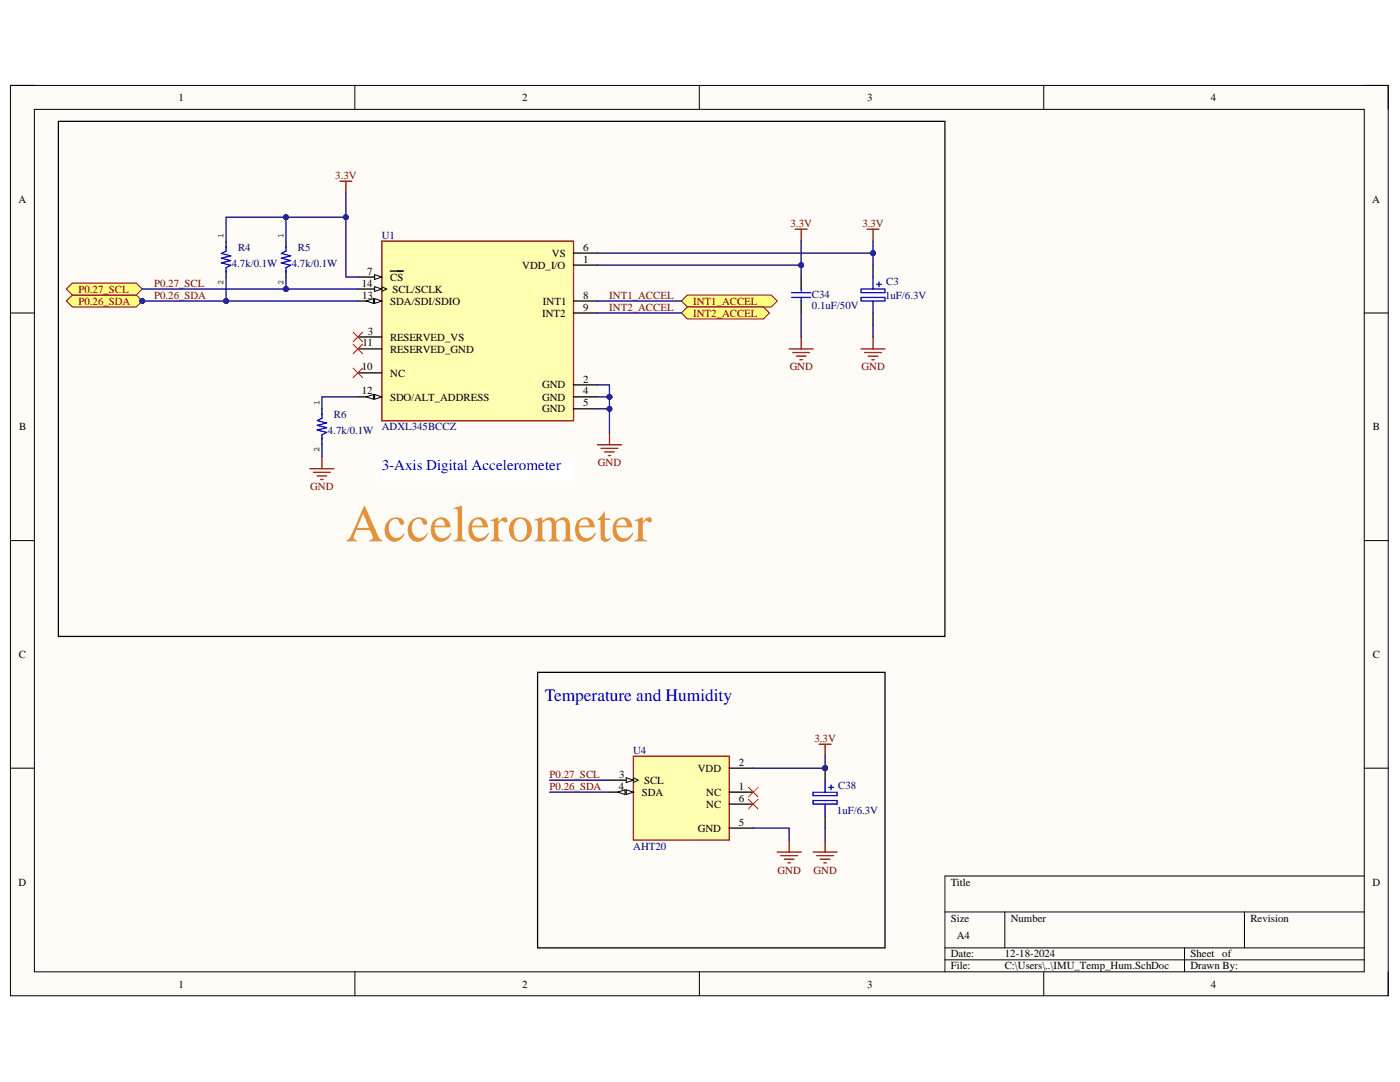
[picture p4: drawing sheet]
<svg xmlns="http://www.w3.org/2000/svg" width="279mm" height="216mm" viewBox="0 0 279 216" stroke-linecap="round" stroke-linejoin="round" font-family="sans-serif">
<defs><g id="words">
<text font-size="10.4" fill="#e69138" x="69" y="108">Accelerometer</text>
<text font-size="3.5" fill="#00f" x="108.7" y="139.9">Temperature and Humidity</text>
<text font-size="3" fill="#00f" x="76.2" y="93.8">3-Axis Digital Accelerometer</text>
<g font-size="2.2">
<text x="35.6" y="20.1">1</text>
<text x="104.2" y="20.1">2</text>
<text x="173" y="20.1">3</text>
<text x="241.6" y="20.1">4</text>
<text x="3.7" y="40.5">A</text>
<text x="273.9" y="40.5">A</text>
<text x="104.2" y="53.6">VDD_I/O</text>
<text x="110.1" y="51.2">VS</text>
<text x="116.4" y="50">6</text>
<text x="116.4" y="52.4">1</text>
<text x="72.2" y="57.2">14</text>
<text x="72.3" y="59.6">13</text>
<text x="73.3" y="54.8">7</text>
<text x="77.9" y="56">CS</text>
<text x="78.3" y="58.4">SCL/SCLK</text>
<text x="116.4" y="59.6">8</text>
<text x="77.9" y="60.8">SDA/SDI/SDIO</text>
<text x="108.2" y="63.2">INT2</text>
<text x="108.4" y="60.8">INT1</text>
<text x="116.4" y="62">9</text>
<text x="72.4" y="69.1">11</text>
<text x="73.4" y="66.8">3</text>
<text x="77.9" y="68">RESERVED_VS</text>
<text x="77.9" y="70.4">RESERVED_GND</text>
<text x="72.2" y="73.9">10</text>
<text x="77.9" y="75.1">NC</text>
<text x="108.2" y="77.5">GND</text>
<text x="116.4" y="76.3">2</text>
<text x="72.2" y="78.7">12</text>
<text x="77.9" y="79.9">SDO/ALT_ADDRESS</text>
<text x="108.2" y="79.9">GND</text>
<text x="108.2" y="82.3">GND</text>
<text x="116.4" y="78.7">4</text>
<text x="116.4" y="81.1">5</text>
<text x="3.8" y="85.9">B</text>
<text x="274" y="85.9">B</text>
<text x="3.8" y="131.3">C</text>
<text x="274" y="131.3">C</text>
<text x="123.6" y="155.2">3</text>
<text x="139.2" y="154">VDD</text>
<text x="147.4" y="152.8">2</text>
<text x="123.5" y="157.6">4</text>
<text x="128.1" y="158.8">SDA</text>
<text x="128.5" y="156.4">SCL</text>
<text x="140.9" y="158.8">NC</text>
<text x="140.9" y="161.2">NC</text>
<text x="147.4" y="157.6">1</text>
<text x="147.4" y="160">6</text>
<text x="139.2" y="166">GND</text>
<text x="147.4" y="164.7">5</text>
<text x="3.7" y="176.7">D</text>
<text x="189.7" y="176.7">Title</text>
<text x="273.9" y="176.7">D</text>
<text x="189.7" y="183.9">Size</text>
<text x="201.7" y="183.9">Number</text>
<text x="249.6" y="183.9">Revision</text>
<text x="189.7" y="191">Date:</text>
<text x="191" y="187.4">A4</text>
<text x="200.5" y="191">12-18-2024</text>
<text x="237.6" y="191">Sheet</text>
<text x="243.9" y="191">of</text>
<text x="35.6" y="197">1</text>
<text x="104.2" y="197">2</text>
<text x="173" y="197">3</text>
<text x="189.7" y="193.5">File:</text>
<text x="200.5" y="193.5">C:\Users\..\IMU_Temp_Hum.SchDoc</text>
<text x="237.6" y="193.5">Drawn By:</text>
<text x="241.6" y="197">4</text>
</g>
<g font-size="2.2" fill="#800000">
<text x="66.9" y="35.7">3.3V</text>
<text x="157.8" y="45.2">3.3V</text>
<text x="172.1" y="45.2">3.3V</text>
<text x="15.6" y="58.4">P0.27_SCL</text>
<text x="30.8" y="57.2">P0.27_SCL</text>
<text x="30.8" y="59.6">P0.26_SDA</text>
<text x="121.6" y="59.6">INT1_ACCEL</text>
<text x="15.6" y="60.8">P0.26_SDA</text>
<text x="121.6" y="62">INT2_ACCEL</text>
<text x="138.4" y="60.8">INT1_ACCEL</text>
<text x="138.4" y="63.2">INT2_ACCEL</text>
<text x="157.6" y="73.9">GND</text>
<text x="171.9" y="73.9">GND</text>
<text x="119.3" y="93.1">GND</text>
<text x="61.9" y="97.8">GND</text>
<text x="162.5" y="148">3.3V</text>
<text x="109.7" y="155.2">P0.27_SCL</text>
<text x="109.7" y="157.6">P0.26_SDA</text>
<text x="155.2" y="174.3">GND</text>
<text x="162.4" y="174.3">GND</text>
</g>
<g font-size="2.2" fill="#000080">
<text x="76.2" y="47.7">U1</text>
<text x="46.3" y="53.2">4.7k/0.1W</text>
<text x="47.5" y="50">R4</text>
<text x="58.2" y="53.2">4.7k/0.1W</text>
<text x="59.5" y="50">R5</text>
<text x="162" y="59.4">C34</text>
<text x="176.6" y="59.6">1uF/6.3V</text>
<text x="176.8" y="57">C3</text>
<text x="162" y="61.7">0.1uF/50V</text>
<text x="66.6" y="83.5">R6</text>
<text x="65.4" y="86.6">4.7k/0.1W</text>
<text x="76.2" y="85.9">ADXL345BCCZ</text>
<text x="126.4" y="150.4">U4</text>
<text x="167.3" y="157.3">C38</text>
<text x="167" y="162.4">1uF/6.3V</text>
<text x="126.4" y="169.5">AHT20</text>
</g>
<g font-size="1.7">
<text x="44.6" y="47.5" transform="rotate(-90 44.6 47.5)">1</text>
<text x="56.6" y="47.5" transform="rotate(-90 56.6 47.5)">1</text>
<text x="44.6" y="56.8" transform="rotate(-90 44.6 56.8)">2</text>
<text x="56.6" y="56.8" transform="rotate(-90 56.6 56.8)">2</text>
<text x="63.7" y="80.9" transform="rotate(-90 63.7 80.9)">1</text>
<text x="63.7" y="90.2" transform="rotate(-90 63.7 90.2)">2</text>
</g>
</g></defs>
<path d="M2.1 17h274.9v181.7h-274.9z" fill-rule="evenodd" fill="#fffcf8"/>
<path d="M2.1 17h274.9v181.7h-274.9z" fill="none" stroke="#000" stroke-width=".2"/>
<path d="M6.9 21.8h265.4v172.1h-265.4z" fill-rule="evenodd" fill="#fffcf8"/>
<g fill="none" stroke="#000" stroke-width=".2">
<path d="M2.1 17h4.8M70.8 17v4.8M139.6 17v4.8M208.3 17v4.8M272.3 17h4.7v4.8M6.9 21.8h265.4v172.1h-265.4zM2.1 62.5h4.8M272.3 62.5h4.7M2.1 107.9h4.8M272.3 107.9h4.7M2.1 153.3h4.8M272.3 153.3h4.7"/>
<path d="M272.3 174.8h-83.7v19.1M70.8 193.9v4.8M139.6 193.9v4.8M188.6 182h83.7M188.6 189.1h83.7M188.6 191.5h83.7M200.5 182v7.1M208.3 193.9v4.8M236.4 189.1v4.8M248.4 182v7.1M277 193.9v4.8"/>
</g>
<path d="M159.9 55.3v2.4M159.9 60.1v2.4" fill="none" stroke="#000" stroke-width=".25"/>
<path d="M158 58.4h3.8M158 59.4h3.8M159.9 57.7v.7M159.9 59.4v.7" fill="none" stroke="#00f" stroke-width=".25"/>
<g fill="none" stroke="#800000" stroke-width=".25">
<path d="M158.7 45.7h2.4M159.9 45.7v2.4M173 45.7h2.4M174.2 45.7v2.4M157.5 69.6h4.8M158.2 70.3h3.4M158.9 71.1h1.9M159.6 71.8h.5M159.9 67.2v2.4M171.8 69.6h4.8M172.6 70.3h3.3M173.3 71.1h1.9"/>
<path d="M174 71.8h.5M174.2 67.2v2.4M119.2 88.7h4.8M120 89.5h3.3M120.7 90.2h1.9M121.4 90.9h.5M121.6 86.4v2.3"/>
</g>
<path d="M136 60.1l1.2-1.2h16.7l1.2 1.2-1.2 1.2h-16.7z" fill-rule="evenodd" fill="#ffff80"/>
<path d="M136 60.1l1.2-1.2h16.7l1.2 1.2-1.2 1.2h-16.7z" fill="none" stroke="#800000" stroke-width=".2"/>
<path d="M136 62.5l1.2-1.2h15.2l1.1 1.2-1.1 1.2h-15.2z" fill-rule="evenodd" fill="#ffff80"/>
<path d="M136 62.5l1.2-1.2h15.2l1.1 1.2-1.1 1.2h-15.2z" fill="none" stroke="#800000" stroke-width=".2"/>
<path d="M67.8 36.2h2.4M69 36.2v2.4" fill="none" stroke="#800000" stroke-width=".25"/>
<path d="M76.2 48.1h38.3v35.9h-38.3z" fill-rule="evenodd" fill="#ffffb0"/>
<path d="M76.2 48.1h38.3v35.9h-38.3z" fill="none" stroke="#800000" stroke-width=".25"/>
<path d="M71.4 55.3h4.8" fill="none" stroke="#000" stroke-width=".25"/>
<path d="M74.8 54.8l1.4 .5-1.4 .5z" fill="#f8fcff"/>
<path d="M74.8 54.8l1.4 .5-1.4 .5z" fill="none" stroke="#000" stroke-width=".2"/>
<path d="M71.4 57.7h4.8M77.9 54.1h2.6" fill="none" stroke="#000" stroke-width=".25"/>
<path d="M74.8 57.2l1.4 .5-1.4 .5z" fill="#f8fcff"/>
<path d="M74.8 57.2l1.4 .5-1.4 .5zM76.2 57.2l1 .5-1 .5" fill="none" stroke="#000" stroke-width=".2"/>
<path d="M71.4 79.2h4.8" fill="none" stroke="#000" stroke-width=".25"/>
<path d="M74.8 78.7l1.4 .5-1.4 .5z" fill="#f8fcff"/>
<path d="M74.8 78.7l1.4 .5-1.4 .5z" fill="none" stroke="#000" stroke-width=".2"/>
<path d="M73.1 79.2l1.4-.5v1z" fill="#f8fcff"/>
<path d="M73.1 79.2l1.4-.5v1z" fill="none" stroke="#000" stroke-width=".2"/>
<path d="M71.4 60.1h4.8" fill="none" stroke="#000" stroke-width=".25"/>
<path d="M74.8 59.6l1.4 .5-1.4 .4z" fill="#f8fcff"/>
<path d="M74.8 59.6l1.4 .5-1.4 .4z" fill="none" stroke="#000" stroke-width=".2"/>
<path d="M73.1 60.1l1.4-.5v.9z" fill="#f8fcff"/>
<path d="M73.1 60.1l1.4-.5v.9z" fill="none" stroke="#000" stroke-width=".2"/>
<path d="M114.5 50.5h4.7M114.5 52.9h4.7M71.4 67.2h4.8M71.4 69.6h4.8M71.4 74.4h4.8M114.5 60.1h4.7M114.5 62.5h4.7M114.5 76.8h4.7M114.5 79.2h4.7M114.5 81.6h4.7" fill="none" stroke="#000" stroke-width=".25"/>
<path d="M61.9 93.5h4.7M62.6 94.2h3.3M63.3 95h1.9M64 95.7h.5M64.2 91.1v2.4" fill="none" stroke="#800000" stroke-width=".25"/>
<path d="M70.5 73.4l1.9 2M70.5 68.7l1.9 1.9M70.5 66.3l1.9 1.9M72.4 73.4l-1.9 2M72.4 68.7l-1.9 1.9M72.4 66.3l-1.9 1.9" fill="none" stroke="#f00" stroke-width=".2"/>
<path d="M13.2 60.1l1.2-1.2h12.8l1.2 1.2-1.2 1.2h-12.8z" fill-rule="evenodd" fill="#ffff80"/>
<path d="M13.2 60.1l1.2-1.2h12.8l1.2 1.2-1.2 1.2h-12.8z" fill="none" stroke="#800000" stroke-width=".2"/>
<circle cx="28.4" cy="60.1" r=".48" fill="#000080"/>
<circle cx="28.4" cy="60.1" r=".48" fill="none" stroke="#000080" stroke-width=".2"/>
<path d="M13.2 57.7l1.2-1.2h12.8l1.2 1.2-1.2 1.2h-12.8z" fill-rule="evenodd" fill="#ffff80"/>
<path d="M13.2 57.7l1.2-1.2h12.8l1.2 1.2-1.2 1.2h-12.8z" fill="none" stroke="#800000" stroke-width=".2"/>
<path d="M76.2 91.1h38.3v4.8h-38.3z" fill-rule="evenodd" fill="#fff"/>
<path d="M76.2 91.1h38.3v4.8h-38.3z" fill="none" stroke="#fff" stroke-width=".2"/>
<path d="M126.4 150.9h19.1v16.7h-19.1z" fill-rule="evenodd" fill="#ffffb0"/>
<path d="M126.4 150.9h19.1v16.7h-19.1z" fill="none" stroke="#800000" stroke-width=".25"/>
<path d="M121.6 155.7h4.8" fill="none" stroke="#000" stroke-width=".25"/>
<path d="M125 155.2l1.4 .5-1.4 .5z" fill="#f8fcff"/>
<path d="M125 155.2l1.4 .5-1.4 .5zM126.4 155.2l1 .5-1 .5" fill="none" stroke="#000" stroke-width=".2"/>
<path d="M121.6 158.1h4.8" fill="none" stroke="#000" stroke-width=".25"/>
<path d="M125 157.6l1.4 .5-1.4 .4z" fill="#f8fcff"/>
<path d="M125 157.6l1.4 .5-1.4 .4z" fill="none" stroke="#000" stroke-width=".2"/>
<path d="M123.3 158.1l1.4-.5v.9z" fill="#f8fcff"/>
<path d="M123.3 158.1l1.4-.5v.9z" fill="none" stroke="#000" stroke-width=".2"/>
<path d="M11.7 24.2h176.9v102.8h-176.9zM174.2 52.9v2.4M174.2 62.5v2.3M107.3 134.2h69.3v54.9h-69.3zM145.5 153.3h4.8M145.5 158.1h4.8M145.5 160.5h4.8M145.5 165.2h4.8" fill="none" stroke="#000" stroke-width=".25"/>
<path d="M149.4 157.1l1.9 1.9M149.4 159.5l1.9 1.9M151.3 157.1l-1.9 1.9M151.3 159.5l-1.9 1.9" fill="none" stroke="#f00" stroke-width=".2"/>
<path d="M163.5 148.5h2.4M164.7 148.5v2.4M155.1 170h4.8M155.8 170.7h3.4M156.5 171.4h2M157.3 172.2h.4M157.5 167.6v2.4M162.3 170h4.8M163 170.7h3.3M163.7 171.4h1.9M164.4 172.2h.5M164.7 167.6v2.4" fill="none" stroke="#800000" stroke-width=".25"/>
<path d="M171.8 57.7h4.8v.7h-4.8zM171.8 59.4h4.8v.7h-4.8zM174.2 55.3v2.4M175 56.7h.9M175.4 56.2v1M174.2 60.1v2.4" fill="none" stroke="#00f" stroke-width=".25"/>
<circle cx="164.7" cy="153.3" r=".48" fill="#000080"/>
<circle cx="164.7" cy="153.3" r=".48" fill="none" stroke="#000080" stroke-width=".2"/>
<path d="M162.3 158.1h4.8v.7h-4.8zM162.3 159.7h4.8v.8h-4.8zM164.7 155.7v2.4M165.4 157.1h.9M165.9 156.6v1M164.7 160.5v2.3" fill="none" stroke="#00f" stroke-width=".25"/>
<path d="M164.7 153.3v2.4" fill="none" stroke="#000" stroke-width=".25"/>
<circle cx="164.7" cy="153.3" r=".48" fill="#000080"/>
<circle cx="164.7" cy="153.3" r=".48" fill="none" stroke="#000080" stroke-width=".2"/>
<path d="M45.1 48.2v1.2M45.1 54.1v1.2M57.1 48.2v1.2M57.1 54.1v1.2M64.2 81.6v1.2M64.2 87.4v1.2M164.7 162.8v2.4" fill="none" stroke="#000" stroke-width=".25"/>
<path d="M45.1 49.2v.9l-.9 .5 1.9 .5-1.9 .4 1.9 .5-1.9 .5 1.9 .4-1 .5v.9M57.1 49.2v.9l-1 .5 1.9 .5-1.9 .4 1.9 .5-1.9 .5 1.9 .4-.9 .5v.9M64.2 82.5v1l-.9 .4 1.9 .5-1.9 .5 1.9 .4-1.9 .5 1.9 .5-1 .5v.9" fill="none" stroke="#00f" stroke-width=".25"/>
<path d="M119.2 79.2h2.4M159.9 62.5v4.7" fill="none" stroke="#000080" stroke-width=".25"/>
<circle cx="121.6" cy="79.2" r=".48" fill="#000080"/>
<circle cx="121.6" cy="79.2" r=".48" fill="none" stroke="#000080" stroke-width=".2"/>
<path d="M119.2 76.8h2.4v2.4" fill="none" stroke="#000080" stroke-width=".25"/>
<circle cx="121.6" cy="79.2" r=".48" fill="#000080"/>
<circle cx="121.6" cy="79.2" r=".48" fill="none" stroke="#000080" stroke-width=".2"/>
<path d="M119.2 81.6h2.4" fill="none" stroke="#000080" stroke-width=".25"/>
<circle cx="121.6" cy="81.6" r=".48" fill="#000080"/>
<circle cx="121.6" cy="81.6" r=".48" fill="none" stroke="#000080" stroke-width=".2"/>
<path d="M159.9 48.1v4.8" fill="none" stroke="#000080" stroke-width=".25"/>
<circle cx="159.9" cy="52.9" r=".48" fill="#000080"/>
<circle cx="159.9" cy="52.9" r=".48" fill="none" stroke="#000080" stroke-width=".2"/>
<path d="M119.2 52.9h40.7v2.4" fill="none" stroke="#000080" stroke-width=".25"/>
<circle cx="159.9" cy="52.9" r=".48" fill="#000080"/>
<circle cx="159.9" cy="52.9" r=".48" fill="none" stroke="#000080" stroke-width=".2"/>
<path d="M57.1 55.3v2.4h14.3" fill="none" stroke="#000080" stroke-width=".25"/>
<circle cx="57.1" cy="57.7" r=".48" fill="#000080"/>
<circle cx="57.1" cy="57.7" r=".48" fill="none" stroke="#000080" stroke-width=".2"/>
<path d="M45.1 55.3v4.8h26.3" fill="none" stroke="#000080" stroke-width=".25"/>
<circle cx="45.1" cy="60.1" r=".48" fill="#000080"/>
<circle cx="45.1" cy="60.1" r=".48" fill="none" stroke="#000080" stroke-width=".2"/>
<path d="M57.1 43.3h-12v4.9" fill="none" stroke="#000080" stroke-width=".25"/>
<circle cx="57.1" cy="43.3" r=".48" fill="#000080"/>
<circle cx="57.1" cy="43.3" r=".48" fill="none" stroke="#000080" stroke-width=".2"/>
<path d="M119.2 50.5h55M174.2 64.8v2.4M64.2 88.6v2.5" fill="none" stroke="#000080" stroke-width=".25"/>
<circle cx="174.2" cy="50.5" r=".48" fill="#000080"/>
<circle cx="174.2" cy="50.5" r=".48" fill="none" stroke="#000080" stroke-width=".2"/>
<path d="M28.4 60.1h16.7M119.2 60.1h16.8M119.2 62.5h16.8" fill="none" stroke="#000080" stroke-width=".25"/>
<circle cx="45.1" cy="60.1" r=".48" fill="#000080"/>
<circle cx="45.1" cy="60.1" r=".48" fill="none" stroke="#000080" stroke-width=".2"/>
<circle cx="28.4" cy="60.1" r=".48" fill="#000080"/>
<circle cx="28.4" cy="60.1" r=".48" fill="none" stroke="#000080" stroke-width=".2"/>
<path d="M28.4 57.7h28.7" fill="none" stroke="#000080" stroke-width=".25"/>
<circle cx="57.1" cy="57.7" r=".48" fill="#000080"/>
<circle cx="57.1" cy="57.7" r=".48" fill="none" stroke="#000080" stroke-width=".2"/>
<path d="M121.6 79.2v7.2M109.7 155.7h11.9M109.7 158.1h11.9M150.3 165.2h7.2v2.4" fill="none" stroke="#000080" stroke-width=".25"/>
<circle cx="121.6" cy="79.2" r=".48" fill="#000080"/>
<circle cx="121.6" cy="79.2" r=".48" fill="none" stroke="#000080" stroke-width=".2"/>
<circle cx="121.6" cy="81.6" r=".48" fill="#000080"/>
<circle cx="121.6" cy="81.6" r=".48" fill="none" stroke="#000080" stroke-width=".2"/>
<path d="M174.2 48.1v4.8" fill="none" stroke="#000080" stroke-width=".25"/>
<circle cx="174.2" cy="50.5" r=".48" fill="#000080"/>
<circle cx="174.2" cy="50.5" r=".48" fill="none" stroke="#000080" stroke-width=".2"/>
<path d="M164.7 150.9v2.4" fill="none" stroke="#000080" stroke-width=".25"/>
<circle cx="164.7" cy="153.3" r=".48" fill="#000080"/>
<circle cx="164.7" cy="153.3" r=".48" fill="none" stroke="#000080" stroke-width=".2"/>
<path d="M150.3 153.3h14.4" fill="none" stroke="#000080" stroke-width=".25"/>
<circle cx="164.7" cy="153.3" r=".48" fill="#000080"/>
<circle cx="164.7" cy="153.3" r=".48" fill="none" stroke="#000080" stroke-width=".2"/>
<path d="M69 43.3v12h2.4M71.4 79.2h-7.2v2.4M164.7 165.2v2.4" fill="none" stroke="#000080" stroke-width=".25"/>
<circle cx="69" cy="43.3" r=".48" fill="#000080"/>
<circle cx="69" cy="43.3" r=".48" fill="none" stroke="#000080" stroke-width=".2"/>
<path d="M69 38.6v4.7h-11.9v4.9" fill="none" stroke="#000080" stroke-width=".25"/>
<circle cx="57.1" cy="43.3" r=".48" fill="#000080"/>
<circle cx="57.1" cy="43.3" r=".48" fill="none" stroke="#000080" stroke-width=".2"/>
<circle cx="69" cy="43.3" r=".48" fill="#000080"/>
<circle cx="69" cy="43.3" r=".48" fill="none" stroke="#000080" stroke-width=".2"/>
<use href="#words"/>
</svg>
